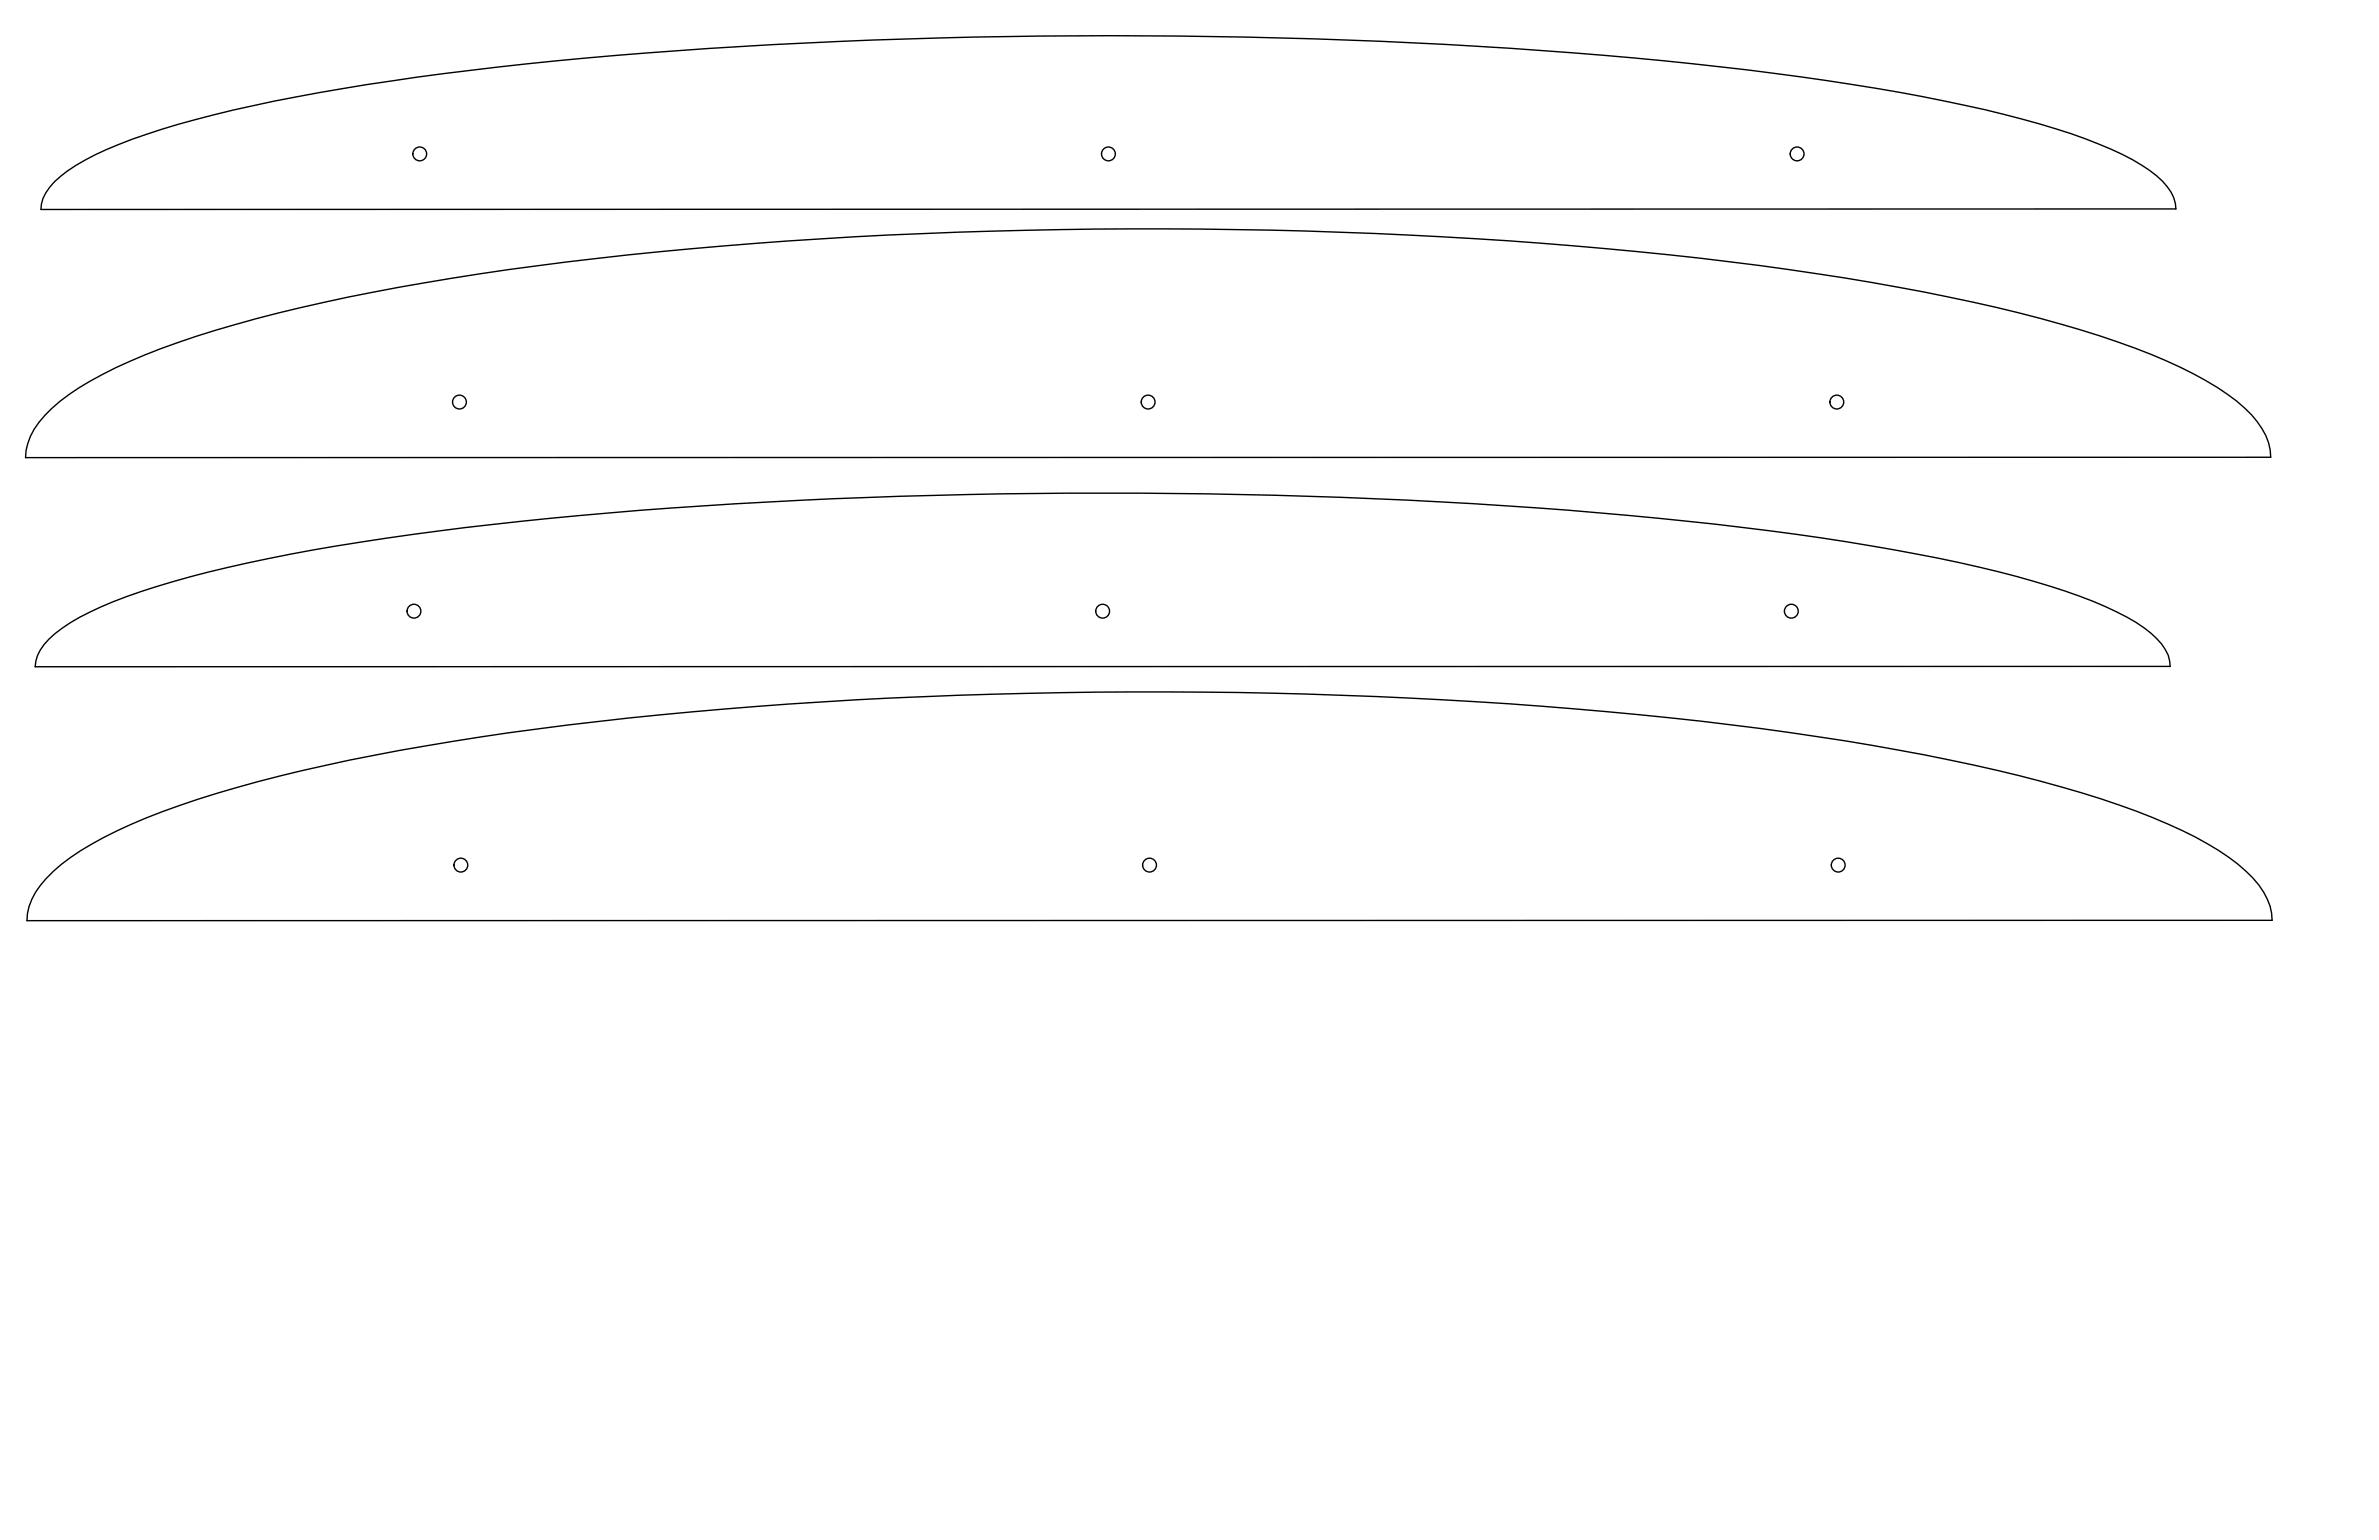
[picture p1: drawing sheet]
<svg xmlns="http://www.w3.org/2000/svg" width="864mm" height="559mm" viewBox="0 0 864 559" stroke-linecap="round" stroke-linejoin="round" font-family="sans-serif">
<!-- layer: Visible (ANSI) -->
<g fill="none" stroke="#000" stroke-width=".51">
<path d="M19.8 65.9a68.8 68.8 0 0 1 23.4-13.5 364.4 364.4 0 0 1 64.2-17.2 1267 1267 0 0 1 149.8-17.6 2258.7 2258.7 0 0 1 335.8 3.4 991.1 991.1 0 0 1 127.6 18.8 253.9 253.9 0 0 1 49.8 16.2 46.4 46.4 0 0 1 16.4 11.8 12.8 12.8 0 0 1 3.1 8l-775 .2a13.7 13.7 0 0 1 4.9-10.1zM18.9 148.1a114.7 114.7 0 0 1 33.9-19.4 461.1 461.1 0 0 1 82.5-22.7 1339.4 1339.4 0 0 1 175-20.1 1894.1 1894.1 0 0 1 306.7 7.8 906.5 906.5 0 0 1 123.5 21.8 288.5 288.5 0 0 1 55.9 20.2 79.6 79.6 0 0 1 20.9 14.8 22.6 22.6 0 0 1 7 15.4l-815 .2a22.8 22.8 0 0 1 7-15.4zM17.8 231.9a62.6 62.6 0 0 1 18.8-11.7 317.4 317.4 0 0 1 60.8-17.5 1184 1184 0 0 1 146.3-18.4 2251.9 2251.9 0 0 1 347.2 2.7 957.8 957.8 0 0 1 127.6 18.8 266.7 266.7 0 0 1 45.7 14.3 54.9 54.9 0 0 1 20.5 13.6 12.2 12.2 0 0 1 3.1 8.1l-775 .1a14.3 14.3 0 0 1 5-10zM19.4 316.2a115.4 115.4 0 0 1 33.8-19.5 460 460 0 0 1 82.6-22.6 1269.9 1269.9 0 0 1 162.7-19.4 1888.9 1888.9 0 0 1 319 7 903.3 903.3 0 0 1 123.5 21.8 289.9 289.9 0 0 1 55.8 20.2 73 73 0 0 1 23.1 17.4 22 22 0 0 1 4.9 12.8l-815 .2a22.8 22.8 0 0 1 7-15.4z"/>
<circle cx="152.4" cy="55.8" r="2.51"/>
<circle cx="402.4" cy="55.8" r="2.51"/>
<circle cx="652.4" cy="55.8" r="2.51"/>
<circle cx="166.8" cy="145.9" r="2.51"/>
<circle cx="416.8" cy="145.9" r="2.51"/>
<circle cx="666.8" cy="145.9" r="2.51"/>
<circle cx="150.3" cy="221.8" r="2.51"/>
<circle cx="400.3" cy="221.8" r="2.51"/>
<circle cx="650.3" cy="221.8" r="2.51"/>
<circle cx="167.3" cy="313.9" r="2.51"/>
<circle cx="417.3" cy="313.9" r="2.51"/>
<circle cx="667.3" cy="313.9" r="2.51"/>
</g>
</svg>
